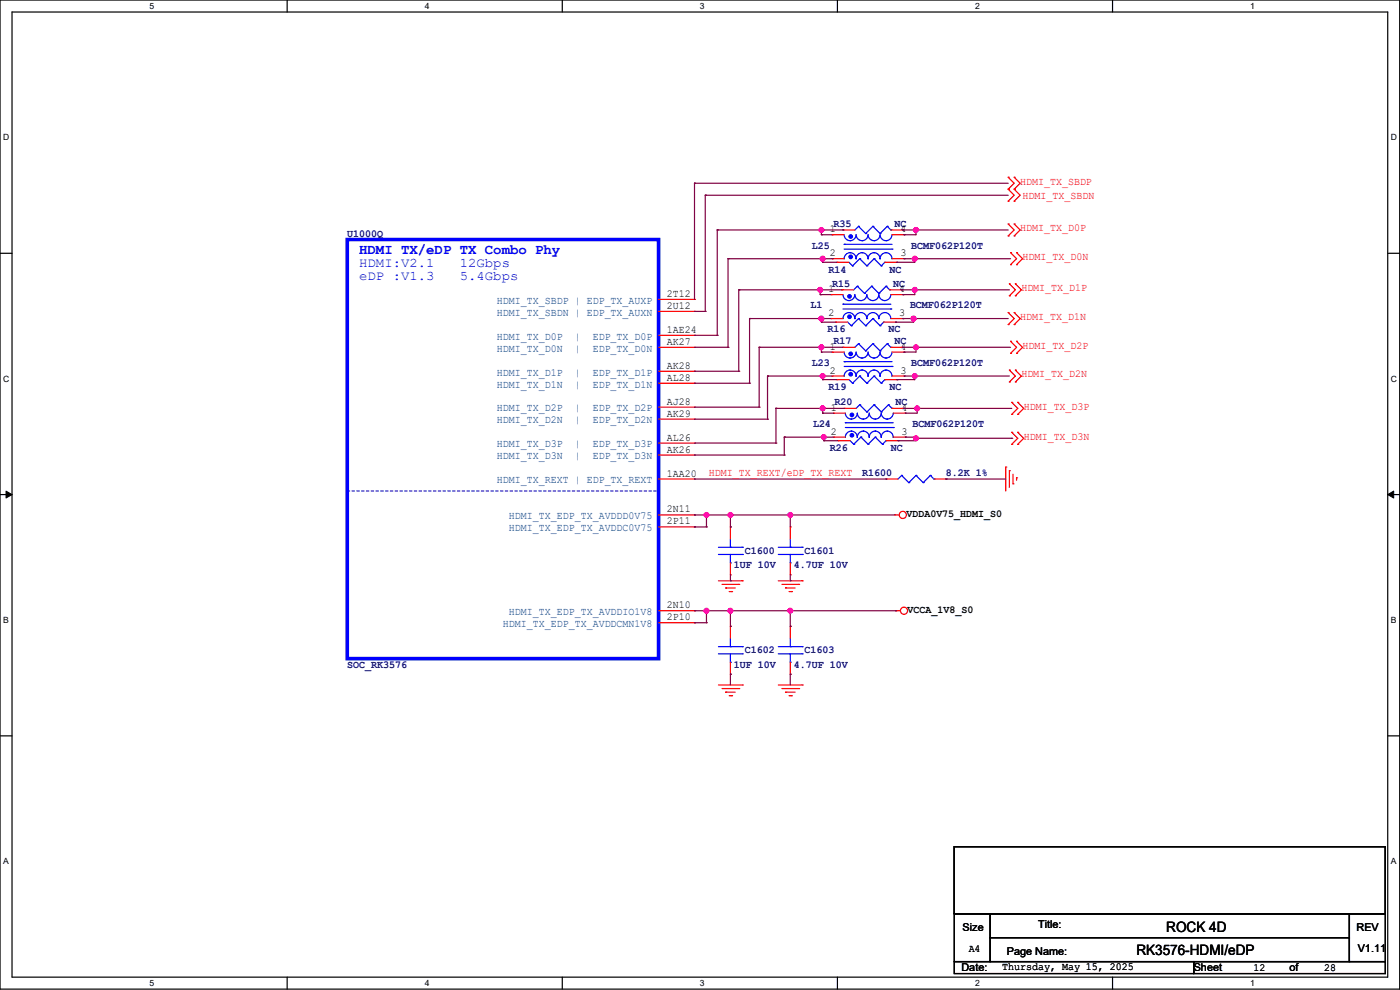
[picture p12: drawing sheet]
<svg xmlns="http://www.w3.org/2000/svg" width="594mm" height="420mm" viewBox="0 0 594 420" stroke-linecap="round" stroke-linejoin="round" font-family="sans-serif">
<defs><g id="words">
<text font-size="6.1" fill="#00f" x="152.4" y="107.7">HDMI TX/eDP TX Combo Phy</text>
<g font-size="6.1">
<text x="494.8" y="395.2">ROCK 4D</text>
<text x="482.1" y="405.3">RK3576-HDMI/eDP</text>
</g>
<g font-size="5.6" fill="#00f">
<text x="152.4" y="113.4">HDMI:V2.1</text>
<text x="195.1" y="113.4">12Gbps</text>
<text x="152.4" y="119">eDP :V1.3</text>
<text x="195.1" y="119">5.4Gbps</text>
</g>
<g font-size="4.6" fill="#f00">
<text x="432.8" y="78.3">HDMI_TX_SBDP</text>
<text x="433.9" y="84.4">HDMI_TX_SBDN</text>
<text x="432.8" y="98.1">HDMI_TX_D0P</text>
<text x="433.9" y="110.3">HDMI_TX_D0N</text>
<text x="433.3" y="123.6">HDMI_TX_D1P</text>
<text x="432.8" y="135.7">HDMI_TX_D1N</text>
<text x="433.9" y="147.9">HDMI_TX_D2P</text>
<text x="433.3" y="160.1">HDMI_TX_D2N</text>
<text x="434.4" y="173.8">HDMI_TX_D3P</text>
<text x="434.4" y="186.5">HDMI_TX_D3N</text>
<text x="300.8" y="202.1">HDMI_TX_REXT/eDP_TX_REXT</text>
</g>
<g font-size="4.6" fill="#000080">
<text x="147.3" y="100.4">U1000Q</text>
<text x="353.6" y="96.3">R35</text>
<text x="379.5" y="96.3">NC</text>
<text x="344.4" y="105.5">L25</text>
<text x="386.6" y="105.5">BCMF062P120T</text>
<text x="351.6" y="115.6">R14</text>
<text x="377.5" y="115.6">NC</text>
<text x="353.1" y="121.7">R15</text>
<text x="379" y="121.7">NC</text>
<text x="343.9" y="130.9">L1</text>
<text x="386.1" y="130.9">BCMF062P120T</text>
<text x="351" y="141">R16</text>
<text x="377" y="141">NC</text>
<text x="353.6" y="146.1">R17</text>
<text x="379.5" y="146.1">NC</text>
<text x="344.4" y="155.3">L23</text>
<text x="386.6" y="155.3">BCMF062P120T</text>
<text x="351.6" y="165.4">R19</text>
<text x="377.5" y="165.4">NC</text>
<text x="354.1" y="172">R20</text>
<text x="380" y="172">NC</text>
<text x="345" y="181.2">L24</text>
<text x="387.1" y="181.2">BCMF062P120T</text>
<text x="352.1" y="191.3">R26</text>
<text x="378" y="191.3">NC</text>
<text x="365.8" y="202">R1600</text>
<text x="401.3" y="202">8.2K 1%</text>
<text x="316" y="235">C1600</text>
<text x="341.4" y="235">C1601</text>
<text x="311.4" y="241.1">1UF 10V</text>
<text x="336.8" y="241.1">4.7UF 10V</text>
<text x="316" y="277.2">C1602</text>
<text x="341.4" y="277.2">C1603</text>
<text x="147.3" y="283.3">SOC_RK3576</text>
<text x="311.4" y="283.3">1UF 10V</text>
<text x="336.8" y="283.3">4.7UF 10V</text>
</g>
<g font-size="4.6">
<text x="352.1" y="98.6">1</text>
<text x="382" y="98.6">4</text>
<text x="352.1" y="108.7">2</text>
<text x="382" y="108.7">3</text>
<text x="283" y="126">2T12</text>
<text x="351.6" y="124">1</text>
<text x="381.5" y="124">4</text>
<text x="283" y="131.1">2U12</text>
<text x="351.6" y="134.1">2</text>
<text x="381.5" y="134.1">3</text>
<text x="283" y="141.2">1AE24</text>
<text x="283" y="146.3">AK27</text>
<text x="352.1" y="148.3">1</text>
<text x="382" y="148.3">4</text>
<text x="283" y="156.5">AK28</text>
<text x="283" y="161.5">AL28</text>
<text x="352.1" y="158.5">2</text>
<text x="382" y="158.5">3</text>
<text x="283" y="171.7">AJ28</text>
<text x="283" y="176.8">AK29</text>
<text x="352.6" y="174.2">1</text>
<text x="382.5" y="174.2">4</text>
<text x="352.6" y="184.4">2</text>
<text x="382.5" y="184.4">3</text>
<text x="283" y="186.9">AL26</text>
<text x="283" y="192">AK26</text>
<text x="283" y="202.2">1AA20</text>
<text x="283" y="217.4">2N11</text>
<text x="384.6" y="219.3">VDDA0V75_HDMI_S0</text>
<text x="283" y="222.5">2P11</text>
<text x="283" y="258.1">2N10</text>
<text x="283" y="263.1">2P10</text>
<text x="385.1" y="259.9">VCCA_1V8_S0</text>
<text x="408.4" y="394.8">Size</text>
<text x="440.4" y="393.8">Title:</text>
<text x="575.6" y="394.8">REV</text>
<text x="411" y="404">A4</text>
<text x="427.2" y="404.9">Page Name:</text>
<text x="576.1" y="403.9">V1.11</text>
<text x="407.9" y="412">Date:</text>
<text x="425.2" y="411.6">Thursday, May 15, 2025</text>
<text x="506.5" y="412">Sheet</text>
<text x="531.9" y="412.1">12</text>
<text x="547.1" y="412">of</text>
<text x="561.9" y="412.1">28</text>
</g>
<g font-size="4.6" fill="#004080">
<text x="210.8" y="128.8">HDMI_TX_SBDP | EDP_TX_AUXP</text>
<text x="210.8" y="133.9">HDMI_TX_SBDN | EDP_TX_AUXN</text>
<text x="210.8" y="144.1">HDMI_TX_D0P</text>
<text x="210.8" y="149.2">HDMI_TX_D0N</text>
<text x="243.9" y="144.1">|</text>
<text x="243.9" y="149.2">|</text>
<text x="251.5" y="144.1">EDP_TX_D0P</text>
<text x="251.5" y="149.2">EDP_TX_D0N</text>
<text x="210.8" y="159.3">HDMI_TX_D1P</text>
<text x="243.9" y="159.3">|</text>
<text x="251.5" y="159.3">EDP_TX_D1P</text>
<text x="210.8" y="164.4">HDMI_TX_D1N</text>
<text x="243.9" y="164.4">|</text>
<text x="251.5" y="164.4">EDP_TX_D1N</text>
<text x="210.8" y="174.6">HDMI_TX_D2P</text>
<text x="210.8" y="179.6">HDMI_TX_D2N</text>
<text x="243.9" y="174.6">|</text>
<text x="243.9" y="179.6">|</text>
<text x="251.5" y="174.6">EDP_TX_D2P</text>
<text x="251.5" y="179.6">EDP_TX_D2N</text>
<text x="210.8" y="189.8">HDMI_TX_D3P</text>
<text x="243.9" y="189.8">|</text>
<text x="251.5" y="189.8">EDP_TX_D3P</text>
<text x="210.8" y="194.9">HDMI_TX_D3N</text>
<text x="243.9" y="194.9">|</text>
<text x="251.5" y="194.9">EDP_TX_D3N</text>
<text x="210.8" y="205">HDMI_TX_REXT | EDP_TX_REXT</text>
<text x="215.9" y="220.3">HDMI_TX_EDP_TX_AVDDD0V75</text>
<text x="215.9" y="225.4">HDMI_TX_EDP_TX_AVDDC0V75</text>
<text x="215.9" y="260.9">HDMI_TX_EDP_TX_AVDDIO1V8</text>
<text x="213.4" y="266">HDMI_TX_EDP_TX_AVDDCMN1V8</text>
</g>
<g font-size="3.6">
<text x="63.5" y="3.8">5</text>
<text x="180.2" y="3.8">4</text>
<text x="296.9" y="3.8">3</text>
<text x="413.7" y="3.8">2</text>
<text x="530.4" y="3.8">1</text>
<text x="1.3" y="59.5">D</text>
<text x="590.1" y="59.5">D</text>
<text x="1.3" y="161.9">C</text>
<text x="590.1" y="161.9">C</text>
<text x="1.3" y="264.3">B</text>
<text x="590.1" y="264.3">B</text>
<text x="1.3" y="366.6">A</text>
<text x="590.1" y="366.6">A</text>
<text x="63.5" y="418.3">5</text>
<text x="180.2" y="418.3">4</text>
<text x="296.9" y="418.3">3</text>
<text x="413.7" y="418.3">2</text>
<text x="530.4" y="418.3">1</text>
</g>
</g></defs>
<path d="M0 0h593.9v419.6h-593.9zM5.1 5.1h583.7v409.4h-583.7z" fill="none" stroke="#000" stroke-width=".51"/>
<g fill="#fff">
<path d="M63.5 .5h2v4.1h-2z"/>
<path d="M63.5 415.1h2v4h-2z"/>
</g>
<path d="M121.8 0v5.1M121.8 414.5v5.1" fill="none" stroke="#000" stroke-width=".51"/>
<g fill="#fff">
<path d="M180.2 .5h2v4.1h-2z"/>
<path d="M180.2 415.1h2v4h-2z"/>
</g>
<path d="M238.6 0v5.1M238.6 414.5v5.1" fill="none" stroke="#000" stroke-width=".51"/>
<g fill="#fff">
<path d="M296.9 .5h2.1v4.1h-2.1z"/>
<path d="M296.9 415.1h2.1v4h-2.1z"/>
</g>
<path d="M355.3 0v5.1M355.3 414.5v5.1" fill="none" stroke="#000" stroke-width=".51"/>
<g fill="#fff">
<path d="M413.7 .5h2v4.1h-2z"/>
<path d="M413.7 415.1h2v4h-2z"/>
</g>
<path d="M472 0v5.1M472 414.5v5.1" fill="none" stroke="#000" stroke-width=".51"/>
<g fill="#fff">
<path d="M530.4 .5h2v4.1h-2z"/>
<path d="M530.4 415.1h2v4h-2z"/>
<path d="M1.3 56.3h2.6v4h-2.6z"/>
<path d="M590.1 56.3h2.6v4h-2.6z"/>
<path d="M1.3 158.6h2.6v4.1h-2.6z"/>
<path d="M590.1 158.6h2.6v4.1h-2.6z"/>
</g>
<path d="M0 107.5h5.1M588.8 107.5h5.1" fill="none" stroke="#000" stroke-width=".51"/>
<g fill="#fff">
<path d="M1.3 261h2.4v4.1h-2.4z"/>
<path d="M590.1 261h2.4v4.1h-2.4z"/>
</g>
<path d="M0 209.8h5.1M588.8 209.8h5.1" fill="none" stroke="#000" stroke-width=".51"/>
<path d="M2.6 208.3l2.5 1.5-2.5 1.5zM588.8 209.8l2.5-1.5v3z" fill="#000" stroke="#000" stroke-width=".42"/>
<g fill="#fff">
<path d="M1.3 363.4h2.4v4h-2.4z"/>
<path d="M590.1 363.4h2.4v4h-2.4z"/>
</g>
<path d="M0 312.2h5.1M588.8 312.2h5.1" fill="none" stroke="#000" stroke-width=".51"/>
<path d="M330.2 246.4h10.2" fill="none" stroke="#f00" stroke-width=".51"/>
<circle cx="340.4" cy="246.4" r=".25" fill="#f00"/>
<path d="M331.7 247.9h7.2" fill="none" stroke="#f00" stroke-width=".51"/>
<circle cx="338.9" cy="247.9" r=".25" fill="#f00"/>
<path d="M333.3 249.4h4" fill="none" stroke="#f00" stroke-width=".51"/>
<circle cx="333.3" cy="249.4" r=".25" fill="#f00"/>
<path d="M334.8 251h1" fill="none" stroke="#f00" stroke-width=".51"/>
<circle cx="335.8" cy="251" r=".25" fill="#f00"/>
<path d="M304.8 246.4h10.2" fill="none" stroke="#f00" stroke-width=".51"/>
<circle cx="315" cy="246.4" r=".25" fill="#f00"/>
<path d="M306.3 247.9h7.2" fill="none" stroke="#f00" stroke-width=".51"/>
<circle cx="313.5" cy="247.9" r=".25" fill="#f00"/>
<path d="M307.9 249.4h4" fill="none" stroke="#f00" stroke-width=".51"/>
<circle cx="307.9" cy="249.4" r=".25" fill="#f00"/>
<path d="M309.4 251h1" fill="none" stroke="#f00" stroke-width=".51"/>
<circle cx="310.4" cy="251" r=".25" fill="#f00"/>
<path d="M304.8 290.6h10.2" fill="none" stroke="#f00" stroke-width=".51"/>
<circle cx="315" cy="290.6" r=".25" fill="#f00"/>
<path d="M306.3 292.1h7.2" fill="none" stroke="#f00" stroke-width=".51"/>
<circle cx="313.5" cy="292.1" r=".25" fill="#f00"/>
<path d="M307.9 293.6h4" fill="none" stroke="#f00" stroke-width=".51"/>
<circle cx="307.9" cy="293.6" r=".25" fill="#f00"/>
<path d="M309.4 295.2h1" fill="none" stroke="#f00" stroke-width=".51"/>
<circle cx="310.4" cy="295.2" r=".25" fill="#f00"/>
<path d="M330.2 290.6h10.2" fill="none" stroke="#f00" stroke-width=".51"/>
<circle cx="340.4" cy="290.6" r=".25" fill="#f00"/>
<path d="M331.7 292.1h7.2" fill="none" stroke="#f00" stroke-width=".51"/>
<circle cx="338.9" cy="292.1" r=".25" fill="#f00"/>
<path d="M333.3 293.6h4" fill="none" stroke="#f00" stroke-width=".51"/>
<circle cx="333.3" cy="293.6" r=".25" fill="#f00"/>
<path d="M334.8 295.2h1" fill="none" stroke="#f00" stroke-width=".51"/>
<circle cx="335.8" cy="295.2" r=".25" fill="#f00"/>
<path d="M426.7 198.1v10.2" fill="none" stroke="#f00" stroke-width=".51"/>
<circle cx="426.7" cy="198.1" r=".25" fill="#f00"/>
<path d="M428.3 199.7v7.1" fill="none" stroke="#f00" stroke-width=".51"/>
<circle cx="428.3" cy="199.7" r=".25" fill="#f00"/>
<path d="M429.8 201.2v4.1" fill="none" stroke="#f00" stroke-width=".51"/>
<circle cx="429.8" cy="205.3" r=".25" fill="#f00"/>
<path d="M431.3 202.7v1" fill="none" stroke="#f00" stroke-width=".51"/>
<circle cx="431.3" cy="202.7" r=".25" fill="#f00"/>
<path d="M380 259.1h2" fill="none" stroke="#f00" stroke-width=".51"/>
<circle cx="380" cy="259.1" r=".25" fill="#f00"/>
<g fill="none" stroke="#f00" stroke-width=".51">
<path d="M379.5 218.5h2"/>
<circle cx="383.6" cy="259.1" r="1.51"/>
</g>
<circle cx="379.5" cy="218.5" r=".25" fill="#f00"/>
<g fill="none" stroke="#f00" stroke-width=".51">
<path d="M432.8 97.6l-2.5 2.5"/>
<circle cx="383" cy="218.5" r="1.51"/>
</g>
<circle cx="430.3" cy="100.1" r=".25" fill="#f00"/>
<path d="M430.3 95l2.5 2.6" fill="none" stroke="#f00" stroke-width=".51"/>
<circle cx="430.3" cy="95" r=".25" fill="#f00"/>
<path d="M430.3 97.6l-2.5 2.5" fill="none" stroke="#f00" stroke-width=".51"/>
<circle cx="427.8" cy="100.1" r=".25" fill="#f00"/>
<path d="M427.8 95l2.5 2.6" fill="none" stroke="#f00" stroke-width=".51"/>
<circle cx="427.8" cy="95" r=".25" fill="#f00"/>
<path d="M433.9 109.7l-2.6 2.6" fill="none" stroke="#f00" stroke-width=".51"/>
<circle cx="431.3" cy="112.3" r=".25" fill="#f00"/>
<path d="M431.3 107.2l2.6 2.5" fill="none" stroke="#f00" stroke-width=".51"/>
<circle cx="431.3" cy="107.2" r=".25" fill="#f00"/>
<path d="M431.3 109.7l-2.5 2.6" fill="none" stroke="#f00" stroke-width=".51"/>
<circle cx="428.8" cy="112.3" r=".25" fill="#f00"/>
<path d="M428.8 107.2l2.5 2.5" fill="none" stroke="#f00" stroke-width=".51"/>
<circle cx="428.8" cy="107.2" r=".25" fill="#f00"/>
<path d="M433.3 123l-2.5 2.5" fill="none" stroke="#f00" stroke-width=".51"/>
<circle cx="430.8" cy="125.5" r=".25" fill="#f00"/>
<path d="M430.8 120.4l2.5 2.6" fill="none" stroke="#f00" stroke-width=".51"/>
<circle cx="430.8" cy="120.4" r=".25" fill="#f00"/>
<path d="M430.8 123l-2.5 2.5" fill="none" stroke="#f00" stroke-width=".51"/>
<circle cx="428.3" cy="125.5" r=".25" fill="#f00"/>
<path d="M428.3 120.4l2.5 2.6" fill="none" stroke="#f00" stroke-width=".51"/>
<circle cx="428.3" cy="120.4" r=".25" fill="#f00"/>
<path d="M432.8 135.1l-2.5 2.6" fill="none" stroke="#f00" stroke-width=".51"/>
<circle cx="430.3" cy="137.7" r=".25" fill="#f00"/>
<path d="M430.3 132.6l2.5 2.5" fill="none" stroke="#f00" stroke-width=".51"/>
<circle cx="430.3" cy="132.6" r=".25" fill="#f00"/>
<path d="M430.3 135.1l-2.5 2.6" fill="none" stroke="#f00" stroke-width=".51"/>
<circle cx="427.8" cy="137.7" r=".25" fill="#f00"/>
<path d="M427.8 132.6l2.5 2.5" fill="none" stroke="#f00" stroke-width=".51"/>
<circle cx="427.8" cy="132.6" r=".25" fill="#f00"/>
<path d="M433.9 147.3l-2.6 2.6" fill="none" stroke="#f00" stroke-width=".51"/>
<circle cx="431.3" cy="149.9" r=".25" fill="#f00"/>
<path d="M431.3 144.8l2.6 2.5" fill="none" stroke="#f00" stroke-width=".51"/>
<circle cx="431.3" cy="144.8" r=".25" fill="#f00"/>
<path d="M431.3 147.3l-2.5 2.6" fill="none" stroke="#f00" stroke-width=".51"/>
<circle cx="428.8" cy="149.9" r=".25" fill="#f00"/>
<path d="M428.8 144.8l2.5 2.5" fill="none" stroke="#f00" stroke-width=".51"/>
<circle cx="428.8" cy="144.8" r=".25" fill="#f00"/>
<path d="M433.3 159.5l-2.5 2.6" fill="none" stroke="#f00" stroke-width=".51"/>
<circle cx="430.8" cy="162.1" r=".25" fill="#f00"/>
<path d="M430.8 157l2.5 2.5" fill="none" stroke="#f00" stroke-width=".51"/>
<circle cx="430.8" cy="157" r=".25" fill="#f00"/>
<path d="M430.8 159.5l-2.5 2.6" fill="none" stroke="#f00" stroke-width=".51"/>
<circle cx="428.3" cy="162.1" r=".25" fill="#f00"/>
<path d="M428.3 157l2.5 2.5" fill="none" stroke="#f00" stroke-width=".51"/>
<circle cx="428.3" cy="157" r=".25" fill="#f00"/>
<path d="M434.4 173.2l-2.6 2.6" fill="none" stroke="#f00" stroke-width=".51"/>
<circle cx="431.8" cy="175.8" r=".25" fill="#f00"/>
<path d="M431.8 170.7l2.6 2.5" fill="none" stroke="#f00" stroke-width=".51"/>
<circle cx="431.8" cy="170.7" r=".25" fill="#f00"/>
<path d="M431.8 173.2l-2.5 2.6" fill="none" stroke="#f00" stroke-width=".51"/>
<circle cx="429.3" cy="175.8" r=".25" fill="#f00"/>
<path d="M429.3 170.7l2.5 2.5" fill="none" stroke="#f00" stroke-width=".51"/>
<circle cx="429.3" cy="170.7" r=".25" fill="#f00"/>
<path d="M434.4 185.9l-2.6 2.6" fill="none" stroke="#f00" stroke-width=".51"/>
<circle cx="431.8" cy="188.5" r=".25" fill="#f00"/>
<path d="M431.8 183.4l2.6 2.5" fill="none" stroke="#f00" stroke-width=".51"/>
<circle cx="431.8" cy="183.4" r=".25" fill="#f00"/>
<path d="M431.8 185.9l-2.5 2.6" fill="none" stroke="#f00" stroke-width=".51"/>
<circle cx="429.3" cy="188.5" r=".25" fill="#f00"/>
<path d="M429.3 183.4l2.5 2.5" fill="none" stroke="#f00" stroke-width=".51"/>
<circle cx="429.3" cy="183.4" r=".25" fill="#f00"/>
<path d="M432.8 77.7l-2.5 2.6" fill="none" stroke="#f00" stroke-width=".51"/>
<circle cx="430.3" cy="80.3" r=".25" fill="#f00"/>
<path d="M430.3 75.2l2.5 2.5" fill="none" stroke="#f00" stroke-width=".51"/>
<circle cx="430.3" cy="75.2" r=".25" fill="#f00"/>
<path d="M430.3 77.7l-2.5 2.6" fill="none" stroke="#f00" stroke-width=".51"/>
<circle cx="427.8" cy="80.3" r=".25" fill="#f00"/>
<path d="M427.8 75.2l2.5 2.5" fill="none" stroke="#f00" stroke-width=".51"/>
<circle cx="427.8" cy="75.2" r=".25" fill="#f00"/>
<path d="M432.8 82.8l-2.5 2.6" fill="none" stroke="#f00" stroke-width=".51"/>
<circle cx="430.3" cy="85.4" r=".25" fill="#f00"/>
<path d="M430.3 80.3l2.5 2.5" fill="none" stroke="#f00" stroke-width=".51"/>
<circle cx="430.3" cy="80.3" r=".25" fill="#f00"/>
<path d="M430.3 82.8l-2.5 2.6" fill="none" stroke="#f00" stroke-width=".51"/>
<circle cx="427.8" cy="85.4" r=".25" fill="#f00"/>
<path d="M427.8 80.3l2.5 2.5" fill="none" stroke="#f00" stroke-width=".51"/>
<circle cx="427.8" cy="80.3" r=".25" fill="#f00"/>
<path d="M404.9 359.2h182.9v28.4h-182.9zM404.9 387.6h15.2v20.3h-15.2zM420.1 387.6h152.4v10.2h-152.4zM420.1 397.8h152.4v10.1h-152.4zM572.5 387.6h15.3v20.3h-15.3zM404.9 407.9h101.6v5.1h-101.6zM506.5 407.9h81.3v5.1h-81.3z" fill="none" stroke="#000" stroke-width=".51"/>
<path d="M382.5 201.7l-1.5 1.5" fill="none" stroke="#00f" stroke-width=".51"/>
<circle cx="382.5" cy="201.7" r=".25" fill="#00f"/>
<path d="M382.5 201.7l3.1 3" fill="none" stroke="#00f" stroke-width=".51"/>
<circle cx="385.6" cy="204.7" r=".25" fill="#00f"/>
<path d="M388.6 201.7l-3 3" fill="none" stroke="#00f" stroke-width=".51"/>
<circle cx="388.6" cy="201.7" r=".25" fill="#00f"/>
<path d="M388.6 201.7l3.1 3" fill="none" stroke="#00f" stroke-width=".51"/>
<circle cx="391.7" cy="204.7" r=".25" fill="#00f"/>
<path d="M394.7 201.7l-3 3" fill="none" stroke="#00f" stroke-width=".51"/>
<circle cx="394.7" cy="201.7" r=".25" fill="#00f"/>
<path d="M394.7 201.7l1.6 1.5" fill="none" stroke="#00f" stroke-width=".51"/>
<circle cx="396.3" cy="203.2" r=".25" fill="#00f"/>
<path d="M375.9 203.2h5.1" fill="none" stroke="#f00" stroke-width=".51"/>
<circle cx="375.9" cy="203.2" r=".25" fill="#f00"/>
<path d="M396.3 203.2h5" fill="none" stroke="#f00" stroke-width=".51"/>
<circle cx="401.3" cy="203.2" r=".25" fill="#f00"/>
<path d="M358.7 175.3a2.53 2.53 0 0 0 2.5 2.5l1.1-.3 .9-.6 .5-1.6a2.56 2.56 0 0 0 2.6 2.5l1.1-.3 .9-.6 .5-1.6a2.56 2.56 0 0 0 2.6 2.5l1.1-.3 .8-.6 .6-1.6a2.56 2.56 0 0 0 2.6 2.5l1.1-.3 .8-.6 .6-1.6M358.7 185.4v.1a2.53 2.53 0 0 1 2.5-2.6 2.53 2.53 0 0 1 2.5 2.6 2.53 2.53 0 0 1 2.6-2.6 2.53 2.53 0 0 1 2.5 2.6 2.53 2.53 0 0 1 2.6-2.6 2.53 2.53 0 0 1 2.5 2.6 2.53 2.53 0 0 1 2.6-2.6h-.1a2.53 2.53 0 0 1 2.6 2.6v-.1M358.7 181.4h20.3" fill="none" stroke="#00f" stroke-width=".51"/>
<circle cx="379" cy="181.4" r=".25" fill="#00f"/>
<path d="M358.7 179.3h20.3" fill="none" stroke="#00f" stroke-width=".51"/>
<circle cx="358.7" cy="179.3" r=".25" fill="#00f"/>
<g fill="#00f" stroke="#00f" stroke-width=".51">
<circle cx="361.5" cy="176" r=".75"/>
<circle cx="361.5" cy="184.7" r=".75"/>
</g>
<path d="M353.6 175.3h5.1" fill="none" stroke="#f00" stroke-width=".51"/>
<circle cx="353.6" cy="175.3" r=".25" fill="#f00"/>
<path d="M353.6 185.4h5.1" fill="none" stroke="#f00" stroke-width=".51"/>
<circle cx="353.6" cy="185.4" r=".25" fill="#f00"/>
<path d="M379 175.3h5.1" fill="none" stroke="#f00" stroke-width=".51"/>
<circle cx="384.1" cy="175.3" r=".25" fill="#f00"/>
<path d="M379 185.4h5.1" fill="none" stroke="#f00" stroke-width=".51"/>
<circle cx="384.1" cy="185.4" r=".25" fill="#f00"/>
<path d="M363.7 121.4l-1.5 1.6" fill="none" stroke="#00f" stroke-width=".51"/>
<circle cx="363.7" cy="121.4" r=".25" fill="#00f"/>
<path d="M363.7 121.4l3.1 3.1" fill="none" stroke="#00f" stroke-width=".51"/>
<circle cx="366.8" cy="124.5" r=".25" fill="#00f"/>
<path d="M369.8 121.4l-3 3.1" fill="none" stroke="#00f" stroke-width=".51"/>
<circle cx="369.8" cy="121.4" r=".25" fill="#00f"/>
<path d="M369.8 121.4l3.1 3.1" fill="none" stroke="#00f" stroke-width=".51"/>
<circle cx="372.9" cy="124.5" r=".25" fill="#00f"/>
<path d="M375.9 121.4l-3 3.1" fill="none" stroke="#00f" stroke-width=".51"/>
<circle cx="375.9" cy="121.4" r=".25" fill="#00f"/>
<path d="M375.9 121.4l1.6 1.6" fill="none" stroke="#00f" stroke-width=".51"/>
<circle cx="377.5" cy="123" r=".25" fill="#00f"/>
<path d="M357.1 123h5.1" fill="none" stroke="#f00" stroke-width=".51"/>
<circle cx="357.1" cy="123" r=".25" fill="#f00"/>
<path d="M377.5 123h5" fill="none" stroke="#f00" stroke-width=".51"/>
<circle cx="382.5" cy="123" r=".25" fill="#f00"/>
<path d="M364.8 171.7l-1.6 1.5" fill="none" stroke="#00f" stroke-width=".51"/>
<circle cx="364.8" cy="171.7" r=".25" fill="#00f"/>
<path d="M364.8 171.7l3 3.1" fill="none" stroke="#00f" stroke-width=".51"/>
<circle cx="367.8" cy="174.8" r=".25" fill="#00f"/>
<path d="M370.9 171.7l-3.1 3.1" fill="none" stroke="#00f" stroke-width=".51"/>
<circle cx="370.9" cy="171.7" r=".25" fill="#00f"/>
<path d="M370.9 171.7l3 3.1" fill="none" stroke="#00f" stroke-width=".51"/>
<circle cx="373.9" cy="174.8" r=".25" fill="#00f"/>
<path d="M377 171.7l-3.1 3.1" fill="none" stroke="#00f" stroke-width=".51"/>
<circle cx="377" cy="171.7" r=".25" fill="#00f"/>
<path d="M377 171.7l1.5 1.5" fill="none" stroke="#00f" stroke-width=".51"/>
<circle cx="378.5" cy="173.2" r=".25" fill="#00f"/>
<path d="M358.2 173.2h5" fill="none" stroke="#f00" stroke-width=".51"/>
<circle cx="358.2" cy="173.2" r=".25" fill="#f00"/>
<path d="M378.5 173.2h5.1" fill="none" stroke="#f00" stroke-width=".51"/>
<circle cx="383.6" cy="173.2" r=".25" fill="#f00"/>
<path d="M335.3 277.4v3.5" fill="none" stroke="#00f" stroke-width=".51"/>
<circle cx="335.3" cy="280.9" r=".25" fill="#00f"/>
<path d="M335.3 270.8v3.5" fill="none" stroke="#00f" stroke-width=".51"/>
<circle cx="335.3" cy="274.3" r=".25" fill="#00f"/>
<path d="M330.2 277.4h10.2" fill="none" stroke="#00f" stroke-width=".51"/>
<circle cx="340.4" cy="277.4" r=".25" fill="#00f"/>
<path d="M330.2 274.3h10.2" fill="none" stroke="#00f" stroke-width=".51"/>
<circle cx="340.4" cy="274.3" r=".25" fill="#00f"/>
<path d="M335.3 265.7v5.1" fill="none" stroke="#f00" stroke-width=".51"/>
<circle cx="335.3" cy="265.7" r=".25" fill="#f00"/>
<path d="M335.3 280.9v5.1" fill="none" stroke="#f00" stroke-width=".51"/>
<circle cx="335.3" cy="286" r=".25" fill="#f00"/>
<path d="M357.7 135.1v.1a2.53 2.53 0 0 1 2.5-2.6 2.53 2.53 0 0 1 2.5 2.6 2.53 2.53 0 0 1 2.6-2.6 2.53 2.53 0 0 1 2.5 2.6v-.1M357.7 125a2.53 2.53 0 0 0 2.5 2.5l1.1-.3 .9-.6 .5-1.6a2.56 2.56 0 0 0 2.6 2.5l1.1-.3 .8-.6 .6-1.6M357.7 131.1h20.3M367.8 135.1v.1a2.53 2.53 0 0 1 2.6-2.6 2.53 2.53 0 0 1 2.5 2.6 2.53 2.53 0 0 1 2.6-2.6h-.1a2.53 2.53 0 0 1 2.6 2.6v-.1M367.8 125a2.53 2.53 0 0 0 2.6 2.5l1.1-.3 .8-.6 .6-1.6a2.56 2.56 0 0 0 2.6 2.5l1-.3 .9-.6 .6-1.6" fill="none" stroke="#00f" stroke-width=".51"/>
<circle cx="378" cy="131.1" r=".25" fill="#00f"/>
<path d="M357.7 129.1h20.3" fill="none" stroke="#00f" stroke-width=".51"/>
<circle cx="357.7" cy="129.1" r=".25" fill="#00f"/>
<g fill="#00f" stroke="#00f" stroke-width=".51">
<circle cx="360.4" cy="125.7" r=".75"/>
<circle cx="360.4" cy="134.4" r=".75"/>
</g>
<path d="M352.6 125h5.1" fill="none" stroke="#f00" stroke-width=".51"/>
<circle cx="352.6" cy="125" r=".25" fill="#f00"/>
<path d="M352.6 135.1h5.1" fill="none" stroke="#f00" stroke-width=".51"/>
<circle cx="352.6" cy="135.1" r=".25" fill="#f00"/>
<path d="M378 125h5.1" fill="none" stroke="#f00" stroke-width=".51"/>
<circle cx="383.1" cy="125" r=".25" fill="#f00"/>
<path d="M378 135.1h5.1" fill="none" stroke="#f00" stroke-width=".51"/>
<circle cx="383.1" cy="135.1" r=".25" fill="#f00"/>
<path d="M358.2 159.5v.1a2.53 2.53 0 0 1 2.5-2.6 2.53 2.53 0 0 1 2.5 2.6 2.53 2.53 0 0 1 2.6-2.6 2.53 2.53 0 0 1 2.5 2.6 2.53 2.53 0 0 1 2.6-2.6 2.53 2.53 0 0 1 2.5 2.6 2.53 2.53 0 0 1 2.6-2.6h-.1a2.53 2.53 0 0 1 2.6 2.6v-.1M358.2 149.4a2.53 2.53 0 0 0 2.5 2.5l1.1-.3 .9-.7 .5-1.5a2.56 2.56 0 0 0 2.6 2.5l1.1-.3 .8-.7 .6-1.5a2.56 2.56 0 0 0 2.6 2.5l1.1-.3 .8-.7 .6-1.5a2.56 2.56 0 0 0 2.6 2.5l1-.3 .9-.7 .6-1.5M358.2 155.5h20.3" fill="none" stroke="#00f" stroke-width=".51"/>
<circle cx="378.5" cy="155.5" r=".25" fill="#00f"/>
<path d="M358.2 153.4h20.3" fill="none" stroke="#00f" stroke-width=".51"/>
<circle cx="358.2" cy="153.4" r=".25" fill="#00f"/>
<g fill="#00f" stroke="#00f" stroke-width=".51">
<circle cx="360.9" cy="150.1" r=".75"/>
<circle cx="360.9" cy="158.8" r=".75"/>
</g>
<path d="M353.1 149.4h5.1" fill="none" stroke="#f00" stroke-width=".51"/>
<circle cx="353.1" cy="149.4" r=".25" fill="#f00"/>
<path d="M353.1 159.5h5.1" fill="none" stroke="#f00" stroke-width=".51"/>
<circle cx="353.1" cy="159.5" r=".25" fill="#f00"/>
<path d="M378.5 149.4h5.1" fill="none" stroke="#f00" stroke-width=".51"/>
<circle cx="383.6" cy="149.4" r=".25" fill="#f00"/>
<path d="M378.5 159.5h5.1" fill="none" stroke="#f00" stroke-width=".51"/>
<circle cx="383.6" cy="159.5" r=".25" fill="#f00"/>
<path d="M364.3 145.8l-1.6 1.5" fill="none" stroke="#00f" stroke-width=".51"/>
<circle cx="364.3" cy="145.8" r=".25" fill="#00f"/>
<path d="M364.3 145.8l3 3.1" fill="none" stroke="#00f" stroke-width=".51"/>
<circle cx="367.3" cy="148.9" r=".25" fill="#00f"/>
<path d="M370.4 145.8l-3.1 3.1" fill="none" stroke="#00f" stroke-width=".51"/>
<circle cx="370.4" cy="145.8" r=".25" fill="#00f"/>
<path d="M370.4 145.8l3 3.1" fill="none" stroke="#00f" stroke-width=".51"/>
<circle cx="373.4" cy="148.9" r=".25" fill="#00f"/>
<path d="M376.4 145.8l-3 3.1" fill="none" stroke="#00f" stroke-width=".51"/>
<circle cx="376.4" cy="145.8" r=".25" fill="#00f"/>
<path d="M376.4 145.8l1.6 1.5" fill="none" stroke="#00f" stroke-width=".51"/>
<circle cx="378" cy="147.3" r=".25" fill="#00f"/>
<path d="M357.7 147.3h5" fill="none" stroke="#f00" stroke-width=".51"/>
<circle cx="357.7" cy="147.3" r=".25" fill="#f00"/>
<path d="M378 147.3h5.1" fill="none" stroke="#f00" stroke-width=".51"/>
<circle cx="383.1" cy="147.3" r=".25" fill="#f00"/>
<path d="M147.3 101.6h132.1v177.8h-132.1z" fill="none" stroke="#00f" stroke-width="1.5"/>
<path d="M147.3 208.3h132.1" fill="none" stroke="#00f" stroke-width=".51" stroke-dasharray="1 1"/>
<circle cx="279.4" cy="208.3" r=".25" fill="#00f" stroke-dasharray="1 1"/>
<path d="M279.4 127h15.3" fill="none" stroke="#f00" stroke-width=".51"/>
<circle cx="294.7" cy="127" r=".25" fill="#f00"/>
<path d="M279.4 132.1h15.3" fill="none" stroke="#f00" stroke-width=".51"/>
<circle cx="294.7" cy="132.1" r=".25" fill="#f00"/>
<path d="M279.4 142.3h15.3" fill="none" stroke="#f00" stroke-width=".51"/>
<circle cx="294.7" cy="142.3" r=".25" fill="#f00"/>
<path d="M279.4 147.3h15.3" fill="none" stroke="#f00" stroke-width=".51"/>
<circle cx="294.7" cy="147.3" r=".25" fill="#f00"/>
<path d="M279.4 157.5h15.3" fill="none" stroke="#f00" stroke-width=".51"/>
<circle cx="294.7" cy="157.5" r=".25" fill="#f00"/>
<path d="M279.4 162.6h15.3" fill="none" stroke="#f00" stroke-width=".51"/>
<circle cx="294.7" cy="162.6" r=".25" fill="#f00"/>
<path d="M279.4 172.7h15.3" fill="none" stroke="#f00" stroke-width=".51"/>
<circle cx="294.7" cy="172.7" r=".25" fill="#f00"/>
<path d="M279.4 177.8h15.3" fill="none" stroke="#f00" stroke-width=".51"/>
<circle cx="294.7" cy="177.8" r=".25" fill="#f00"/>
<path d="M279.4 188h15.3" fill="none" stroke="#f00" stroke-width=".51"/>
<circle cx="294.7" cy="188" r=".25" fill="#f00"/>
<path d="M279.4 193.1h15.3" fill="none" stroke="#f00" stroke-width=".51"/>
<circle cx="294.7" cy="193.1" r=".25" fill="#f00"/>
<path d="M279.4 203.2h15.3" fill="none" stroke="#f00" stroke-width=".51"/>
<circle cx="294.7" cy="203.2" r=".25" fill="#f00"/>
<path d="M279.4 218.5h15.3" fill="none" stroke="#f00" stroke-width=".51"/>
<circle cx="294.7" cy="218.5" r=".25" fill="#f00"/>
<path d="M279.4 223.5h15.3" fill="none" stroke="#f00" stroke-width=".51"/>
<circle cx="294.7" cy="223.5" r=".25" fill="#f00"/>
<path d="M279.4 259.1h15.3" fill="none" stroke="#f00" stroke-width=".51"/>
<circle cx="294.7" cy="259.1" r=".25" fill="#f00"/>
<path d="M279.4 264.2h15.3" fill="none" stroke="#f00" stroke-width=".51"/>
<circle cx="294.7" cy="264.2" r=".25" fill="#f00"/>
<path d="M364.3 96l-1.6 1.6" fill="none" stroke="#00f" stroke-width=".51"/>
<circle cx="364.3" cy="96" r=".25" fill="#00f"/>
<path d="M364.3 96l3 3.1" fill="none" stroke="#00f" stroke-width=".51"/>
<circle cx="367.3" cy="99.1" r=".25" fill="#00f"/>
<path d="M370.4 96l-3.1 3.1" fill="none" stroke="#00f" stroke-width=".51"/>
<circle cx="370.4" cy="96" r=".25" fill="#00f"/>
<path d="M370.4 96l3 3.1" fill="none" stroke="#00f" stroke-width=".51"/>
<circle cx="373.4" cy="99.1" r=".25" fill="#00f"/>
<path d="M376.4 96l-3 3.1" fill="none" stroke="#00f" stroke-width=".51"/>
<circle cx="376.4" cy="96" r=".25" fill="#00f"/>
<path d="M376.4 96l1.6 1.6" fill="none" stroke="#00f" stroke-width=".51"/>
<circle cx="378" cy="97.6" r=".25" fill="#00f"/>
<path d="M357.7 97.6h5" fill="none" stroke="#f00" stroke-width=".51"/>
<circle cx="357.7" cy="97.6" r=".25" fill="#f00"/>
<path d="M378 97.6h5.1" fill="none" stroke="#f00" stroke-width=".51"/>
<circle cx="383.1" cy="97.6" r=".25" fill="#f00"/>
<path d="M335.3 235.2v3.6" fill="none" stroke="#00f" stroke-width=".51"/>
<circle cx="335.3" cy="238.8" r=".25" fill="#00f"/>
<path d="M335.3 228.6v3.6" fill="none" stroke="#00f" stroke-width=".51"/>
<circle cx="335.3" cy="232.2" r=".25" fill="#00f"/>
<path d="M330.2 235.2h10.2" fill="none" stroke="#00f" stroke-width=".51"/>
<circle cx="340.4" cy="235.2" r=".25" fill="#00f"/>
<path d="M330.2 232.2h10.2" fill="none" stroke="#00f" stroke-width=".51"/>
<circle cx="340.4" cy="232.2" r=".25" fill="#00f"/>
<path d="M335.3 223.5v5.1" fill="none" stroke="#f00" stroke-width=".51"/>
<circle cx="335.3" cy="223.5" r=".25" fill="#f00"/>
<path d="M335.3 238.8v5.1" fill="none" stroke="#f00" stroke-width=".51"/>
<circle cx="335.3" cy="243.9" r=".25" fill="#f00"/>
<path d="M309.9 277.4v3.5" fill="none" stroke="#00f" stroke-width=".51"/>
<circle cx="309.9" cy="280.9" r=".25" fill="#00f"/>
<path d="M309.9 270.8v3.5" fill="none" stroke="#00f" stroke-width=".51"/>
<circle cx="309.9" cy="274.3" r=".25" fill="#00f"/>
<path d="M304.8 277.4h10.2" fill="none" stroke="#00f" stroke-width=".51"/>
<circle cx="315" cy="277.4" r=".25" fill="#00f"/>
<path d="M304.8 274.3h10.2" fill="none" stroke="#00f" stroke-width=".51"/>
<circle cx="315" cy="274.3" r=".25" fill="#00f"/>
<path d="M309.9 265.7v5.1" fill="none" stroke="#f00" stroke-width=".51"/>
<circle cx="309.9" cy="265.7" r=".25" fill="#f00"/>
<path d="M309.9 280.9v5.1" fill="none" stroke="#f00" stroke-width=".51"/>
<circle cx="309.9" cy="286" r=".25" fill="#f00"/>
<path d="M358.2 99.6a2.53 2.53 0 0 0 2.5 2.5l1.1-.3 .9-.6 .5-1.6a2.56 2.56 0 0 0 2.6 2.5l1.1-.3 .8-.6 .6-1.6a2.56 2.56 0 0 0 2.6 2.5l1.1-.3 .8-.6 .6-1.6a2.56 2.56 0 0 0 2.6 2.5l1-.3 .9-.6 .6-1.6M358.2 109.7v.1a2.53 2.53 0 0 1 2.5-2.6 2.53 2.53 0 0 1 2.5 2.6 2.53 2.53 0 0 1 2.6-2.6 2.53 2.53 0 0 1 2.5 2.6 2.53 2.53 0 0 1 2.6-2.6 2.53 2.53 0 0 1 2.5 2.6 2.53 2.53 0 0 1 2.6-2.6h-.1a2.53 2.53 0 0 1 2.6 2.6v-.1M358.2 105.7h20.3" fill="none" stroke="#00f" stroke-width=".51"/>
<circle cx="378.5" cy="105.7" r=".25" fill="#00f"/>
<path d="M358.2 103.7h20.3" fill="none" stroke="#00f" stroke-width=".51"/>
<circle cx="358.2" cy="103.7" r=".25" fill="#00f"/>
<g fill="#00f" stroke="#00f" stroke-width=".51">
<circle cx="360.9" cy="100.3" r=".75"/>
<circle cx="360.9" cy="109" r=".75"/>
</g>
<path d="M353.1 99.6h5.1" fill="none" stroke="#f00" stroke-width=".51"/>
<circle cx="353.1" cy="99.6" r=".25" fill="#f00"/>
<path d="M353.1 109.7h5.1" fill="none" stroke="#f00" stroke-width=".51"/>
<circle cx="353.1" cy="109.7" r=".25" fill="#f00"/>
<path d="M378.5 99.6h5.1" fill="none" stroke="#f00" stroke-width=".51"/>
<circle cx="383.6" cy="99.6" r=".25" fill="#f00"/>
<path d="M378.5 109.7h5.1" fill="none" stroke="#f00" stroke-width=".51"/>
<circle cx="383.6" cy="109.7" r=".25" fill="#f00"/>
<path d="M359.7 136.7l1.5 1.5" fill="none" stroke="#00f" stroke-width=".51"/>
<circle cx="361.2" cy="138.2" r=".25" fill="#00f"/>
<path d="M364.3 135.1l-3.1 3.1" fill="none" stroke="#00f" stroke-width=".51"/>
<circle cx="364.3" cy="135.1" r=".25" fill="#00f"/>
<path d="M364.3 135.1l3 3.1" fill="none" stroke="#00f" stroke-width=".51"/>
<circle cx="367.3" cy="138.2" r=".25" fill="#00f"/>
<path d="M370.4 135.1l-3.1 3.1" fill="none" stroke="#00f" stroke-width=".51"/>
<circle cx="370.4" cy="135.1" r=".25" fill="#00f"/>
<path d="M370.4 135.1l3 3.1" fill="none" stroke="#00f" stroke-width=".51"/>
<circle cx="373.4" cy="138.2" r=".25" fill="#00f"/>
<path d="M374.9 136.7l-1.5 1.5" fill="none" stroke="#00f" stroke-width=".51"/>
<circle cx="374.9" cy="136.7" r=".25" fill="#00f"/>
<path d="M354.6 136.7h5.1" fill="none" stroke="#f00" stroke-width=".51"/>
<circle cx="354.6" cy="136.7" r=".25" fill="#f00"/>
<path d="M374.9 136.7h5.1" fill="none" stroke="#f00" stroke-width=".51"/>
<circle cx="380" cy="136.7" r=".25" fill="#f00"/>
<path d="M309.9 235.2v3.6" fill="none" stroke="#00f" stroke-width=".51"/>
<circle cx="309.9" cy="238.8" r=".25" fill="#00f"/>
<path d="M309.9 228.6v3.6" fill="none" stroke="#00f" stroke-width=".51"/>
<circle cx="309.9" cy="232.2" r=".25" fill="#00f"/>
<path d="M304.8 235.2h10.2" fill="none" stroke="#00f" stroke-width=".51"/>
<circle cx="315" cy="235.2" r=".25" fill="#00f"/>
<path d="M304.8 232.2h10.2" fill="none" stroke="#00f" stroke-width=".51"/>
<circle cx="315" cy="232.2" r=".25" fill="#00f"/>
<path d="M309.9 223.5v5.1" fill="none" stroke="#f00" stroke-width=".51"/>
<circle cx="309.9" cy="223.5" r=".25" fill="#f00"/>
<path d="M309.9 238.8v5.1" fill="none" stroke="#f00" stroke-width=".51"/>
<circle cx="309.9" cy="243.9" r=".25" fill="#f00"/>
<path d="M360.7 187l1.5 1.5" fill="none" stroke="#00f" stroke-width=".51"/>
<circle cx="362.2" cy="188.5" r=".25" fill="#00f"/>
<path d="M365.3 185.4l-3.1 3.1" fill="none" stroke="#00f" stroke-width=".51"/>
<circle cx="365.3" cy="185.4" r=".25" fill="#00f"/>
<path d="M365.3 185.4l3 3.1" fill="none" stroke="#00f" stroke-width=".51"/>
<circle cx="368.3" cy="188.5" r=".25" fill="#00f"/>
<path d="M371.4 185.4l-3.1 3.1" fill="none" stroke="#00f" stroke-width=".51"/>
<circle cx="371.4" cy="185.4" r=".25" fill="#00f"/>
<path d="M371.4 185.4l3 3.1" fill="none" stroke="#00f" stroke-width=".51"/>
<circle cx="374.4" cy="188.5" r=".25" fill="#00f"/>
<path d="M375.9 187l-1.5 1.5" fill="none" stroke="#00f" stroke-width=".51"/>
<circle cx="375.9" cy="187" r=".25" fill="#00f"/>
<path d="M355.6 187h5.1" fill="none" stroke="#f00" stroke-width=".51"/>
<circle cx="355.6" cy="187" r=".25" fill="#f00"/>
<path d="M375.9 187h5.1" fill="none" stroke="#f00" stroke-width=".51"/>
<circle cx="381" cy="187" r=".25" fill="#f00"/>
<path d="M360.2 111.3l1.5 1.5" fill="none" stroke="#00f" stroke-width=".51"/>
<circle cx="361.7" cy="112.8" r=".25" fill="#00f"/>
<path d="M364.8 109.7l-3.1 3.1" fill="none" stroke="#00f" stroke-width=".51"/>
<circle cx="364.8" cy="109.7" r=".25" fill="#00f"/>
<path d="M364.8 109.7l3 3.1" fill="none" stroke="#00f" stroke-width=".51"/>
<circle cx="367.8" cy="112.8" r=".25" fill="#00f"/>
<path d="M370.9 109.7l-3.1 3.1" fill="none" stroke="#00f" stroke-width=".51"/>
<circle cx="370.9" cy="109.7" r=".25" fill="#00f"/>
<path d="M370.9 109.7l3 3.1" fill="none" stroke="#00f" stroke-width=".51"/>
<circle cx="373.9" cy="112.8" r=".25" fill="#00f"/>
<path d="M375.4 111.3l-1.5 1.5" fill="none" stroke="#00f" stroke-width=".51"/>
<circle cx="375.4" cy="111.3" r=".25" fill="#00f"/>
<path d="M355.1 111.3h5.1" fill="none" stroke="#f00" stroke-width=".51"/>
<circle cx="355.1" cy="111.3" r=".25" fill="#f00"/>
<path d="M375.4 111.3h5.1" fill="none" stroke="#f00" stroke-width=".51"/>
<circle cx="380.5" cy="111.3" r=".25" fill="#f00"/>
<path d="M360.2 161.1l1.5 1.5" fill="none" stroke="#00f" stroke-width=".51"/>
<circle cx="361.7" cy="162.6" r=".25" fill="#00f"/>
<path d="M364.8 159.5l-3.1 3.1" fill="none" stroke="#00f" stroke-width=".51"/>
<circle cx="364.8" cy="159.5" r=".25" fill="#00f"/>
<path d="M364.8 159.5l3 3.1" fill="none" stroke="#00f" stroke-width=".51"/>
<circle cx="367.8" cy="162.6" r=".25" fill="#00f"/>
<path d="M370.9 159.5l-3.1 3.1" fill="none" stroke="#00f" stroke-width=".51"/>
<circle cx="370.9" cy="159.5" r=".25" fill="#00f"/>
<path d="M370.9 159.5l3 3.1" fill="none" stroke="#00f" stroke-width=".51"/>
<circle cx="373.9" cy="162.6" r=".25" fill="#00f"/>
<path d="M375.4 161.1l-1.5 1.5" fill="none" stroke="#00f" stroke-width=".51"/>
<circle cx="375.4" cy="161.1" r=".25" fill="#00f"/>
<path d="M355.1 161.1h5.1" fill="none" stroke="#f00" stroke-width=".51"/>
<circle cx="355.1" cy="161.1" r=".25" fill="#f00"/>
<path d="M375.4 161.1h5.1" fill="none" stroke="#f00" stroke-width=".51"/>
<circle cx="380.5" cy="161.1" r=".25" fill="#f00"/>
<path d="M294.7 77.7h133.1" fill="none" stroke="#800040" stroke-width=".51"/>
<circle cx="294.7" cy="77.7" r=".25" fill="#800040"/>
<path d="M294.7 132.1h4.5" fill="none" stroke="#800040" stroke-width=".51"/>
<circle cx="299.2" cy="132.1" r=".25" fill="#800040"/>
<path d="M294.7 203.2h81.2" fill="none" stroke="#800040" stroke-width=".51"/>
<circle cx="375.9" cy="203.2" r=".25" fill="#800040"/>
<path d="M335.3 218.5v5" fill="none" stroke="#800040" stroke-width=".51"/>
<circle cx="335.3" cy="218.5" r=".25" fill="#800040"/>
<path d="M335.3 218.5h44.2" fill="none" stroke="#800040" stroke-width=".51"/>
<circle cx="335.3" cy="218.5" r=".25" fill="#800040"/>
<circle cx="335.3" cy="218.5" r="1.01" fill="#f0f" stroke="#f0f" stroke-width=".51"/>
<path d="M309.9 218.5v5" fill="none" stroke="#800040" stroke-width=".51"/>
<circle cx="309.9" cy="223.5" r=".25" fill="#800040"/>
<path d="M309.9 259.1v6.6" fill="none" stroke="#800040" stroke-width=".51"/>
<circle cx="309.9" cy="265.7" r=".25" fill="#800040"/>
<path d="M335.3 259.1v6.6" fill="none" stroke="#800040" stroke-width=".51"/>
<circle cx="335.3" cy="265.7" r=".25" fill="#800040"/>
<path d="M309.9 259.1h25.4" fill="none" stroke="#800040" stroke-width=".51"/>
<circle cx="335.3" cy="259.1" r=".25" fill="#800040"/>
<path d="M401.3 203.2h25.4" fill="none" stroke="#800040" stroke-width=".51"/>
<circle cx="401.3" cy="203.2" r=".25" fill="#800040"/>
<path d="M335.3 259.1h44.7" fill="none" stroke="#800040" stroke-width=".51"/>
<circle cx="380" cy="259.1" r=".25" fill="#800040"/>
<circle cx="335.3" cy="259.1" r="1.01" fill="#f0f" stroke="#f0f" stroke-width=".51"/>
<path d="M294.7 218.5h5" fill="none" stroke="#800040" stroke-width=".51"/>
<circle cx="294.7" cy="218.5" r=".25" fill="#800040"/>
<path d="M294.7 223.5h5" fill="none" stroke="#800040" stroke-width=".51"/>
<circle cx="294.7" cy="223.5" r=".25" fill="#800040"/>
<path d="M299.7 218.5v5" fill="none" stroke="#800040" stroke-width=".51"/>
<circle cx="299.7" cy="223.5" r=".25" fill="#800040"/>
<path d="M299.7 218.5h10.2" fill="none" stroke="#800040" stroke-width=".51"/>
<circle cx="299.7" cy="218.5" r=".25" fill="#800040"/>
<g fill="#f0f" stroke="#f0f" stroke-width=".51">
<circle cx="309.9" cy="218.5" r="1.01"/>
<circle cx="299.7" cy="218.5" r="1.01"/>
</g>
<path d="M309.9 218.5h25.4" fill="none" stroke="#800040" stroke-width=".51"/>
<circle cx="335.3" cy="218.5" r=".25" fill="#800040"/>
<path d="M294.7 259.1h5" fill="none" stroke="#800040" stroke-width=".51"/>
<circle cx="294.7" cy="259.1" r=".25" fill="#800040"/>
<path d="M294.7 264.2h5" fill="none" stroke="#800040" stroke-width=".51"/>
<circle cx="294.7" cy="264.2" r=".25" fill="#800040"/>
<path d="M299.7 259.1v5.1" fill="none" stroke="#800040" stroke-width=".51"/>
<circle cx="299.7" cy="264.2" r=".25" fill="#800040"/>
<path d="M299.7 259.1h10.2" fill="none" stroke="#800040" stroke-width=".51"/>
<circle cx="299.7" cy="259.1" r=".25" fill="#800040"/>
<g fill="#f0f" stroke="#f0f" stroke-width=".51">
<circle cx="309.9" cy="259.1" r="1.01"/>
<circle cx="299.7" cy="259.1" r="1.01"/>
</g>
<path d="M294.7 142.3h9.6" fill="none" stroke="#800040" stroke-width=".51"/>
<circle cx="304.3" cy="142.3" r=".25" fill="#800040"/>
<path d="M294.7 147.3h14.2" fill="none" stroke="#800040" stroke-width=".51"/>
<circle cx="308.9" cy="147.3" r=".25" fill="#800040"/>
<path d="M294.7 162.6h23.3" fill="none" stroke="#800040" stroke-width=".51"/>
<circle cx="318" cy="162.6" r=".25" fill="#800040"/>
<path d="M294.7 157.5h18.8" fill="none" stroke="#800040" stroke-width=".51"/>
<circle cx="313.5" cy="157.5" r=".25" fill="#800040"/>
<path d="M294.7 172.7h27.4" fill="none" stroke="#800040" stroke-width=".51"/>
<circle cx="322.1" cy="172.7" r=".25" fill="#800040"/>
<path d="M294.7 177.8h30.9" fill="none" stroke="#800040" stroke-width=".51"/>
<circle cx="325.6" cy="177.8" r=".25" fill="#800040"/>
<path d="M294.7 188h34.5" fill="none" stroke="#800040" stroke-width=".51"/>
<circle cx="329.2" cy="188" r=".25" fill="#800040"/>
<path d="M294.7 193.1h38.1" fill="none" stroke="#800040" stroke-width=".51"/>
<circle cx="332.8" cy="193.1" r=".25" fill="#800040"/>
<path d="M383.6 99.6h5" fill="none" stroke="#800040" stroke-width=".51"/>
<circle cx="383.6" cy="99.6" r=".25" fill="#800040"/>
<path d="M294.7 77.7v49.3" fill="none" stroke="#800040" stroke-width=".51"/>
<circle cx="294.7" cy="77.7" r=".25" fill="#800040"/>
<path d="M299.2 82.8v49.3" fill="none" stroke="#800040" stroke-width=".51"/>
<circle cx="299.2" cy="82.8" r=".25" fill="#800040"/>
<path d="M299.2 82.8h128.6" fill="none" stroke="#800040" stroke-width=".51"/>
<circle cx="299.2" cy="82.8" r=".25" fill="#800040"/>
<path d="M304.3 97.6v44.7" fill="none" stroke="#800040" stroke-width=".51"/>
<circle cx="304.3" cy="97.6" r=".25" fill="#800040"/>
<path d="M388.6 97.6h39.2" fill="none" stroke="#800040" stroke-width=".51"/>
<circle cx="388.6" cy="97.6" r=".25" fill="#800040"/>
<circle cx="388.6" cy="97.5" r="1.01" fill="#f0f" stroke="#f0f" stroke-width=".51"/>
<path d="M304.3 97.6h44.2" fill="none" stroke="#800040" stroke-width=".51"/>
<circle cx="304.3" cy="97.6" r=".25" fill="#800040"/>
<circle cx="348.5" cy="97.5" r="1.01" fill="#f0f" stroke="#f0f" stroke-width=".51"/>
<path d="M383.1 97.6h5.5" fill="none" stroke="#800040" stroke-width=".51"/>
<circle cx="383.1" cy="97.6" r=".25" fill="#800040"/>
<path d="M380.5 111.3h7.6" fill="none" stroke="#800040" stroke-width=".51"/>
<circle cx="380.5" cy="111.3" r=".25" fill="#800040"/>
<path d="M383.6 109.7h4.5" fill="none" stroke="#800040" stroke-width=".51"/>
<circle cx="383.6" cy="109.7" r=".25" fill="#800040"/>
<circle cx="388.1" cy="109.7" r="1.01" fill="#f0f" stroke="#f0f" stroke-width=".51"/>
<path d="M308.9 109.7v37.6" fill="none" stroke="#800040" stroke-width=".51"/>
<circle cx="308.9" cy="109.7" r=".25" fill="#800040"/>
<path d="M308.9 109.7h40.1" fill="none" stroke="#800040" stroke-width=".51"/>
<circle cx="308.9" cy="109.7" r=".25" fill="#800040"/>
<circle cx="349" cy="109.7" r="1.01" fill="#f0f" stroke="#f0f" stroke-width=".51"/>
<path d="M388.1 109.7h40.7" fill="none" stroke="#800040" stroke-width=".51"/>
<circle cx="388.1" cy="109.7" r=".25" fill="#800040"/>
<path d="M348.5 99.6h4.6" fill="none" stroke="#800040" stroke-width=".51"/>
<circle cx="348.5" cy="99.6" r=".25" fill="#800040"/>
<path d="M348.5 97.6v2" fill="none" stroke="#800040" stroke-width=".51"/>
<circle cx="348.5" cy="97.6" r=".25" fill="#800040"/>
<path d="M348.5 97.6h9.2" fill="none" stroke="#800040" stroke-width=".51"/>
<circle cx="357.7" cy="97.6" r=".25" fill="#800040"/>
<path d="M349 111.3h6.1" fill="none" stroke="#800040" stroke-width=".51"/>
<circle cx="349" cy="111.3" r=".25" fill="#800040"/>
<path d="M349 109.7v1.6" fill="none" stroke="#800040" stroke-width=".51"/>
<circle cx="349" cy="109.7" r=".25" fill="#800040"/>
<path d="M349 109.7h4.1" fill="none" stroke="#800040" stroke-width=".51"/>
<circle cx="353.1" cy="109.7" r=".25" fill="#800040"/>
<path d="M388.6 97.6v2" fill="none" stroke="#800040" stroke-width=".51"/>
<circle cx="388.6" cy="97.6" r=".25" fill="#800040"/>
<path d="M388.1 109.7v1.6" fill="none" stroke="#800040" stroke-width=".51"/>
<circle cx="388.1" cy="109.7" r=".25" fill="#800040"/>
<path d="M383.1 125h5" fill="none" stroke="#800040" stroke-width=".51"/>
<circle cx="383.1" cy="125" r=".25" fill="#800040"/>
<path d="M388.1 123h40.2" fill="none" stroke="#800040" stroke-width=".51"/>
<circle cx="388.1" cy="123" r=".25" fill="#800040"/>
<path d="M313.5 123h34.5" fill="none" stroke="#800040" stroke-width=".51"/>
<circle cx="313.5" cy="123" r=".25" fill="#800040"/>
<circle cx="348" cy="122.9" r="1.01" fill="#f0f" stroke="#f0f" stroke-width=".51"/>
<path d="M382.5 123h5.6" fill="none" stroke="#800040" stroke-width=".51"/>
<circle cx="382.5" cy="123" r=".25" fill="#800040"/>
<circle cx="388.1" cy="122.9" r="1.01" fill="#f0f" stroke="#f0f" stroke-width=".51"/>
<path d="M380 136.7h7.6" fill="none" stroke="#800040" stroke-width=".51"/>
<circle cx="380" cy="136.7" r=".25" fill="#800040"/>
<path d="M383.1 135.1h4.5" fill="none" stroke="#800040" stroke-width=".51"/>
<circle cx="383.1" cy="135.1" r=".25" fill="#800040"/>
<path d="M318 135.1h30.5" fill="none" stroke="#800040" stroke-width=".51"/>
<circle cx="318" cy="135.1" r=".25" fill="#800040"/>
<circle cx="348.5" cy="135.1" r="1.01" fill="#f0f" stroke="#f0f" stroke-width=".51"/>
<path d="M387.6 135.1h40.2" fill="none" stroke="#800040" stroke-width=".51"/>
<circle cx="387.6" cy="135.1" r=".25" fill="#800040"/>
<path d="M348 125h4.6" fill="none" stroke="#800040" stroke-width=".51"/>
<circle cx="348" cy="125" r=".25" fill="#800040"/>
<path d="M348 123v2" fill="none" stroke="#800040" stroke-width=".51"/>
<circle cx="348" cy="123" r=".25" fill="#800040"/>
<path d="M348 123h9.1" fill="none" stroke="#800040" stroke-width=".51"/>
<circle cx="348" cy="123" r=".25" fill="#800040"/>
<path d="M348.5 136.7h6.1" fill="none" stroke="#800040" stroke-width=".51"/>
<circle cx="348.5" cy="136.7" r=".25" fill="#800040"/>
<path d="M348.5 135.1v1.6" fill="none" stroke="#800040" stroke-width=".51"/>
<circle cx="348.5" cy="135.1" r=".25" fill="#800040"/>
<path d="M348.5 135.1h4.1" fill="none" stroke="#800040" stroke-width=".51"/>
<circle cx="348.5" cy="135.1" r=".25" fill="#800040"/>
<path d="M388.1 123v2" fill="none" stroke="#800040" stroke-width=".51"/>
<circle cx="388.1" cy="123" r=".25" fill="#800040"/>
<path d="M387.6 135.1v1.6" fill="none" stroke="#800040" stroke-width=".51"/>
<circle cx="387.6" cy="135.1" r=".25" fill="#800040"/>
<circle cx="387.6" cy="135.1" r="1.01" fill="#f0f" stroke="#f0f" stroke-width=".51"/>
<path d="M383.6 149.4h5" fill="none" stroke="#800040" stroke-width=".51"/>
<circle cx="383.6" cy="149.4" r=".25" fill="#800040"/>
<path d="M388.6 147.3h40.2" fill="none" stroke="#800040" stroke-width=".51"/>
<circle cx="388.6" cy="147.3" r=".25" fill="#800040"/>
<path d="M322.1 147.3h26.4" fill="none" stroke="#800040" stroke-width=".51"/>
<circle cx="322.1" cy="147.3" r=".25" fill="#800040"/>
<path d="M383.1 147.3h5.5" fill="none" stroke="#800040" stroke-width=".51"/>
<circle cx="383.1" cy="147.3" r=".25" fill="#800040"/>
<path d="M380.5 161.1h7.6" fill="none" stroke="#800040" stroke-width=".51"/>
<circle cx="380.5" cy="161.1" r=".25" fill="#800040"/>
<path d="M383.6 159.5h4.5" fill="none" stroke="#800040" stroke-width=".51"/>
<circle cx="383.6" cy="159.5" r=".25" fill="#800040"/>
<path d="M325.6 159.5h23.4" fill="none" stroke="#800040" stroke-width=".51"/>
<circle cx="325.6" cy="159.5" r=".25" fill="#800040"/>
<path d="M388.1 159.5h40.2" fill="none" stroke="#800040" stroke-width=".51"/>
<circle cx="388.1" cy="159.5" r=".25" fill="#800040"/>
<path d="M348.5 149.4h4.6" fill="none" stroke="#800040" stroke-width=".51"/>
<circle cx="348.5" cy="149.4" r=".25" fill="#800040"/>
<path d="M348.5 147.3v2.1" fill="none" stroke="#800040" stroke-width=".51"/>
<circle cx="348.5" cy="147.3" r=".25" fill="#800040"/>
<path d="M348.5 147.3h9.2" fill="none" stroke="#800040" stroke-width=".51"/>
<circle cx="348.5" cy="147.3" r=".25" fill="#800040"/>
<circle cx="348.5" cy="147.3" r="1.01" fill="#f0f" stroke="#f0f" stroke-width=".51"/>
<path d="M349 161.1h6.1" fill="none" stroke="#800040" stroke-width=".51"/>
<circle cx="349" cy="161.1" r=".25" fill="#800040"/>
<path d="M349 159.5v1.6" fill="none" stroke="#800040" stroke-width=".51"/>
<circle cx="349" cy="159.5" r=".25" fill="#800040"/>
<circle cx="349" cy="159.5" r="1.01" fill="#f0f" stroke="#f0f" stroke-width=".51"/>
<path d="M349 159.5h4.1" fill="none" stroke="#800040" stroke-width=".51"/>
<circle cx="349" cy="159.5" r=".25" fill="#800040"/>
<path d="M388.6 147.3v2.1" fill="none" stroke="#800040" stroke-width=".51"/>
<circle cx="388.6" cy="147.3" r=".25" fill="#800040"/>
<circle cx="388.6" cy="147.3" r="1.01" fill="#f0f" stroke="#f0f" stroke-width=".51"/>
<path d="M388.1 159.5v1.6" fill="none" stroke="#800040" stroke-width=".51"/>
<circle cx="388.1" cy="159.5" r=".25" fill="#800040"/>
<circle cx="388.1" cy="159.5" r="1.01" fill="#f0f" stroke="#f0f" stroke-width=".51"/>
<path d="M384.1 175.3h5" fill="none" stroke="#800040" stroke-width=".51"/>
<circle cx="384.1" cy="175.3" r=".25" fill="#800040"/>
<path d="M389.1 173.2h40.2" fill="none" stroke="#800040" stroke-width=".51"/>
<circle cx="389.1" cy="173.2" r=".25" fill="#800040"/>
<circle cx="389.1" cy="173.2" r="1.01" fill="#f0f" stroke="#f0f" stroke-width=".51"/>
<path d="M329.2 173.2h19.8" fill="none" stroke="#800040" stroke-width=".51"/>
<circle cx="329.2" cy="173.2" r=".25" fill="#800040"/>
<circle cx="349" cy="173.2" r="1.01" fill="#f0f" stroke="#f0f" stroke-width=".51"/>
<path d="M383.6 173.2h5.5" fill="none" stroke="#800040" stroke-width=".51"/>
<circle cx="383.6" cy="173.2" r=".25" fill="#800040"/>
<path d="M381 187h7.6" fill="none" stroke="#800040" stroke-width=".51"/>
<circle cx="381" cy="187" r=".25" fill="#800040"/>
<path d="M384.1 185.4h4.5" fill="none" stroke="#800040" stroke-width=".51"/>
<circle cx="384.1" cy="185.4" r=".25" fill="#800040"/>
<path d="M332.8 185.4h16.7" fill="none" stroke="#800040" stroke-width=".51"/>
<circle cx="332.8" cy="185.4" r=".25" fill="#800040"/>
<circle cx="349.5" cy="185.4" r="1.01" fill="#f0f" stroke="#f0f" stroke-width=".51"/>
<path d="M388.6 185.9h40.7" fill="none" stroke="#800040" stroke-width=".51"/>
<circle cx="429.3" cy="185.9" r=".25" fill="#800040"/>
<path d="M349 175.3h4.6" fill="none" stroke="#800040" stroke-width=".51"/>
<circle cx="349" cy="175.3" r=".25" fill="#800040"/>
<path d="M349 173.2v2.1" fill="none" stroke="#800040" stroke-width=".51"/>
<circle cx="349" cy="173.2" r=".25" fill="#800040"/>
<path d="M349 173.2h9.2" fill="none" stroke="#800040" stroke-width=".51"/>
<circle cx="349" cy="173.2" r=".25" fill="#800040"/>
<path d="M349.5 187h6.1" fill="none" stroke="#800040" stroke-width=".51"/>
<circle cx="349.5" cy="187" r=".25" fill="#800040"/>
<path d="M349.5 185.4v1.6" fill="none" stroke="#800040" stroke-width=".51"/>
<circle cx="349.5" cy="185.4" r=".25" fill="#800040"/>
<path d="M349.5 185.4h4.1" fill="none" stroke="#800040" stroke-width=".51"/>
<circle cx="349.5" cy="185.4" r=".25" fill="#800040"/>
<path d="M389.1 173.2v2.1" fill="none" stroke="#800040" stroke-width=".51"/>
<circle cx="389.1" cy="173.2" r=".25" fill="#800040"/>
<path d="M388.6 185.9v1.1" fill="none" stroke="#800040" stroke-width=".51"/>
<circle cx="388.6" cy="185.9" r=".25" fill="#800040"/>
<circle cx="388.6" cy="185.9" r="1.01" fill="#f0f" stroke="#f0f" stroke-width=".51"/>
<path d="M313.5 123v34.5" fill="none" stroke="#800040" stroke-width=".51"/>
<circle cx="313.5" cy="123" r=".25" fill="#800040"/>
<path d="M318 135.1v27.5" fill="none" stroke="#800040" stroke-width=".51"/>
<circle cx="318" cy="135.1" r=".25" fill="#800040"/>
<path d="M322.1 147.3v25.4" fill="none" stroke="#800040" stroke-width=".51"/>
<circle cx="322.1" cy="147.3" r=".25" fill="#800040"/>
<path d="M325.6 159.5v18.3" fill="none" stroke="#800040" stroke-width=".51"/>
<circle cx="325.6" cy="159.5" r=".25" fill="#800040"/>
<path d="M329.2 173.2v14.8" fill="none" stroke="#800040" stroke-width=".51"/>
<circle cx="329.2" cy="173.2" r=".25" fill="#800040"/>
<path d="M332.8 185.4v7.7" fill="none" stroke="#800040" stroke-width=".51"/>
<circle cx="332.8" cy="185.4" r=".25" fill="#800040"/>
<path d="M388.6 185.4v.5" fill="none" stroke="#800040" stroke-width=".51"/>
<circle cx="388.6" cy="185.9" r=".25" fill="#800040"/>
<path d="M309.9 286v4.6" fill="none" stroke="#800040" stroke-width=".51"/>
<circle cx="309.9" cy="286" r=".25" fill="#800040"/>
<path d="M335.3 286v4.6" fill="none" stroke="#800040" stroke-width=".51"/>
<circle cx="335.3" cy="286" r=".25" fill="#800040"/>
<path d="M335.3 243.9v2.5" fill="none" stroke="#800040" stroke-width=".51"/>
<circle cx="335.3" cy="246.4" r=".25" fill="#800040"/>
<path d="M309.9 243.9v2.5" fill="none" stroke="#800040" stroke-width=".51"/>
<circle cx="309.9" cy="246.4" r=".25" fill="#800040"/>
<g fill="#f0f" stroke="#f0f" stroke-width=".51">
<circle cx="335.3" cy="218.5" r="1.01"/>
<circle cx="335.3" cy="259.1" r="1.01"/>
<circle cx="309.9" cy="218.5" r="1.01"/>
<circle cx="299.7" cy="218.5" r="1.01"/>
<circle cx="309.9" cy="259.1" r="1.01"/>
<circle cx="299.7" cy="259.1" r="1.01"/>
<circle cx="388.6" cy="97.5" r="1.01"/>
<circle cx="348.5" cy="97.5" r="1.01"/>
<circle cx="388.1" cy="109.7" r="1.01"/>
<circle cx="349" cy="109.7" r="1.01"/>
<circle cx="348" cy="122.9" r="1.01"/>
<circle cx="388.1" cy="122.9" r="1.01"/>
<circle cx="348.5" cy="135.1" r="1.01"/>
<circle cx="387.6" cy="135.1" r="1.01"/>
<circle cx="348.5" cy="147.3" r="1.01"/>
<circle cx="349" cy="159.5" r="1.01"/>
<circle cx="388.6" cy="147.3" r="1.01"/>
<circle cx="388.1" cy="159.5" r="1.01"/>
<circle cx="389.1" cy="173.2" r="1.01"/>
<circle cx="349" cy="173.2" r="1.01"/>
<circle cx="349.5" cy="185.4" r="1.01"/>
<circle cx="388.6" cy="185.9" r="1.01"/>
</g>
<use href="#words"/>
</svg>
